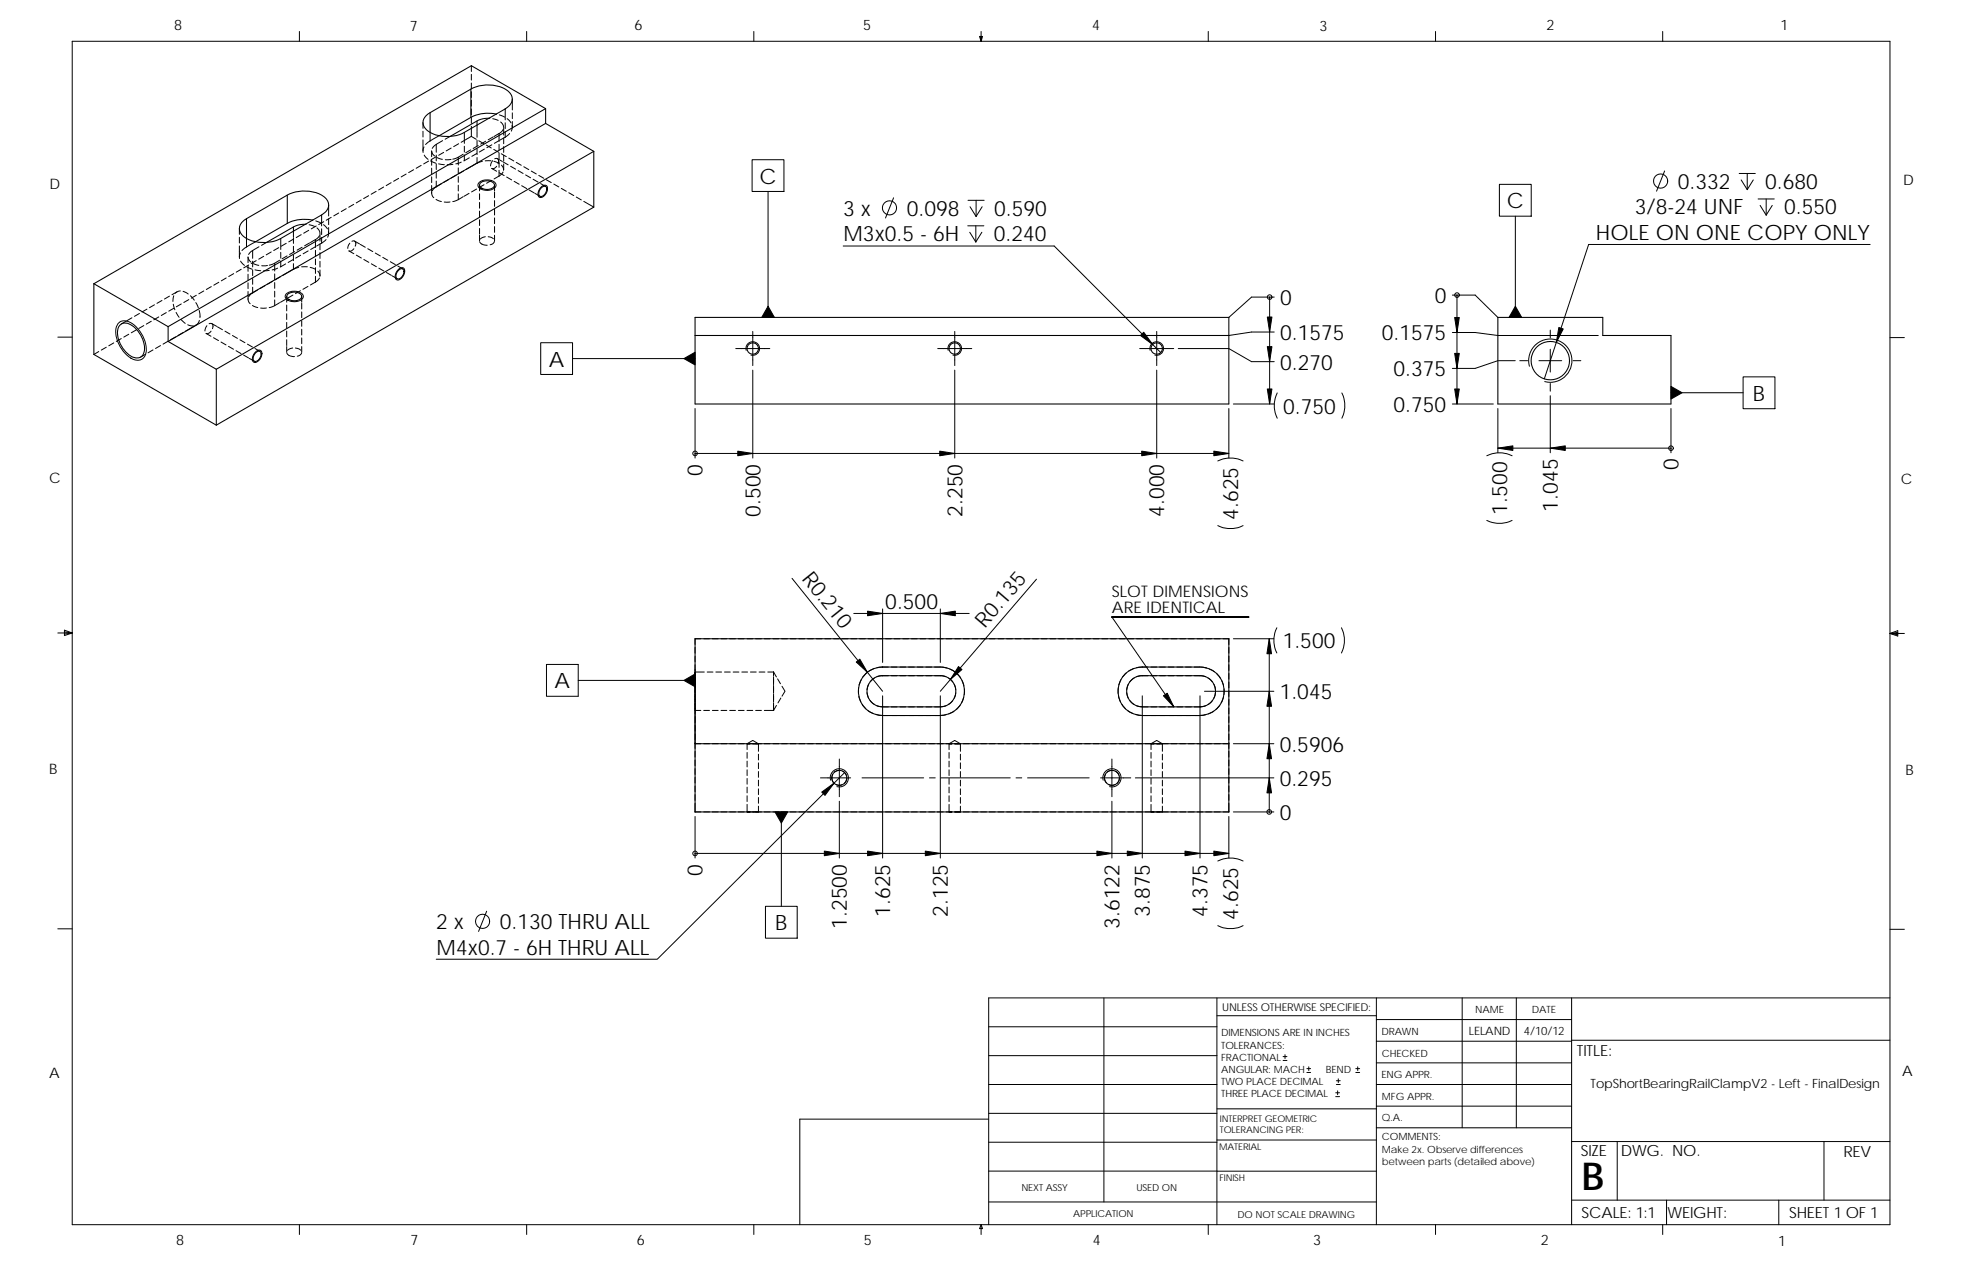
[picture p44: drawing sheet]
<svg xmlns="http://www.w3.org/2000/svg" width="432mm" height="279mm" viewBox="0 0 432 279" stroke-linecap="round" stroke-linejoin="round" font-family="sans-serif">
<defs><g id="words">
<text font-size="8.5" x="348.1" y="261.7">B</text>
<g font-size="4.7">
<text x="167.1" y="40.4">C</text>
<text x="369.3" y="41.6">0.332</text>
<text x="388.5" y="41.6">0.680</text>
<text x="185.6" y="47.4">3 x</text>
<text x="199.6" y="47.4">0.098</text>
<text x="218.8" y="47.4">0.590</text>
<text x="331.6" y="45.8">C</text>
<text x="359.8" y="47.2">3/8-24 UNF</text>
<text x="392.7" y="47.2">0.550</text>
<text x="185.6" y="53">M3x0.5 - 6H</text>
<text x="218.7" y="53">0.240</text>
<text x="351.2" y="52.8">HOLE ON ONE COPY ONLY</text>
<text x="281.7" y="67.1">0</text>
<text x="315.8" y="66.7">0</text>
<text x="281.7" y="74.8">0.1575</text>
<text x="304.1" y="74.9">0.1575</text>
<text x="120.8" y="80.6">A</text>
<text x="281.7" y="81.3">0.270</text>
<text x="306.7" y="82.8">0.375</text>
<text x="385.8" y="88.2">B</text>
<text x="282.4" y="91">0.750</text>
<text x="306.7" y="90.6">0.750</text>
<text x="154.6" y="104.6" transform="rotate(-90 154.6 104.6)">0</text>
<text x="369.4" y="103.5" transform="rotate(-90 369.4 103.5)">0</text>
<text x="167.3" y="113.7" transform="rotate(-90 167.3 113.7)">0.500</text>
<text x="211.8" y="113.7" transform="rotate(-90 211.8 113.7)">2.250</text>
<text x="256.2" y="113.7" transform="rotate(-90 256.2 113.7)">4.000</text>
<text x="331.7" y="113.2" transform="rotate(-90 331.7 113.2)">1.500</text>
<text x="342.9" y="112.5" transform="rotate(-90 342.9 112.5)">1.045</text>
<text x="272.5" y="114.3" transform="rotate(-90 272.5 114.3)">4.625</text>
<text x="176.3" y="127.3" transform="rotate(51 176.3 127.3)">R0.210</text>
<text x="194.8" y="133.9">0.500</text>
<text x="216.7" y="138.4" transform="rotate(-49 216.7 138.4)">R0.135</text>
<text x="282.3" y="142.6">1.500</text>
<text x="122" y="151.4">A</text>
<text x="281.6" y="153.8">1.045</text>
<text x="281.6" y="165.4">0.5906</text>
<text x="281.6" y="172.9">0.295</text>
<text x="281.6" y="180.4">0</text>
<text x="154.6" y="192.7" transform="rotate(-90 154.6 192.7)">0</text>
<text x="195.9" y="201.7" transform="rotate(-90 195.9 201.7)">1.625</text>
<text x="208.6" y="201.7" transform="rotate(-90 208.6 201.7)">2.125</text>
<text x="253.1" y="201.7" transform="rotate(-90 253.1 201.7)">3.875</text>
<text x="265.8" y="201.7" transform="rotate(-90 265.8 201.7)">4.375</text>
<text x="272.5" y="202.4" transform="rotate(-90 272.5 202.4)">4.625</text>
<text x="96" y="204.4">2 x</text>
<text x="110" y="204.4">0.130 THRU ALL</text>
<text x="170.6" y="204.7">B</text>
<text x="186.4" y="204.3" transform="rotate(-90 186.4 204.3)">1.2500</text>
<text x="246.4" y="204.3" transform="rotate(-90 246.4 204.3)">3.6122</text>
<text x="96.1" y="210">M4x0.7 - 6H THRU ALL</text>
</g>
<g font-size="3.5">
<text x="244.7" y="131.4">SLOT DIMENSIONS</text>
<text x="244.7" y="135">ARE IDENTICAL</text>
</g>
<g font-size="3.4">
<text x="347" y="232.3">TITLE:</text>
<text x="347.9" y="254.3">SIZE</text>
<text x="356.7" y="254.3">DWG. NO.</text>
<text x="405.7" y="254.4">REV</text>
<text x="348.1" y="267.9">SCALE: 1:1</text>
<text x="367" y="268">WEIGHT:</text>
<text x="393.8" y="267.9">SHEET 1 OF 1</text>
</g>
<g font-size="3.2">
<text x="38.3" y="6.7">8</text>
<text x="90.2" y="6.8">7</text>
<text x="139.7" y="6.5">6</text>
<text x="189.9" y="6.5">5</text>
<text x="240.4" y="6.6">4</text>
<text x="290.4" y="6.7">3</text>
<text x="340.4" y="6.6">2</text>
<text x="391.8" y="6.7">1</text>
<text x="10.9" y="41.6">D</text>
<text x="418.9" y="40.7">D</text>
<text x="10.8" y="106.3">C</text>
<text x="418.4" y="106.4">C</text>
<text x="10.8" y="170.2">B</text>
<text x="419.4" y="170.6">B</text>
<text x="10.8" y="237.2">A</text>
<text x="418.6" y="236.8">A</text>
<text x="38.8" y="273.9">8</text>
<text x="90.3" y="273.9">7</text>
<text x="140.2" y="273.8">6</text>
<text x="190.1" y="273.9">5</text>
<text x="240.5" y="273.8">4</text>
<text x="289" y="273.9">3</text>
<text x="339.1" y="273.9">2</text>
<text x="391.4" y="274.2">1</text>
</g>
<text font-size="2.8" x="350.1" y="239.3">TopShortBearingRailClampV2 - Left - FinalDesign</text>
<g font-size="2.5">
<text x="323.3" y="227.6">LELAND</text>
<text x="335.4" y="227.7">4/10/12</text>
</g>
<text font-size="2.4" x="269" y="222.4">UNLESS OTHERWISE SPECIFIED:</text>
<g font-size="2.2">
<text x="304" y="227.7">DRAWN</text>
<text x="324.7" y="222.9">NAME</text>
<text x="337.2" y="222.9">DATE</text>
<text x="268.8" y="228">DIMENSIONS ARE IN INCHES</text>
<text x="268.8" y="230.7">TOLERANCES:</text>
<text x="268.8" y="233.3">FRACTIONAL</text>
<text x="304.1" y="232.6">CHECKED</text>
<text x="268.8" y="236">ANGULAR: MACH</text>
<text x="268.8" y="238.6">TWO PLACE DECIMAL</text>
<text x="291.8" y="236">BEND</text>
<text x="304" y="237.2">ENG APPR.</text>
<text x="268.8" y="241.3">THREE PLACE DECIMAL</text>
<text x="304.1" y="242">MFG APPR.</text>
<text x="304.1" y="246.7">Q.A.</text>
<text x="304.1" y="250.9">COMMENTS:</text>
<text x="304.1" y="253.6">Make 2x. Observe differences</text>
<text x="304.1" y="256.2">between parts (detailed above)</text>
</g>
<g font-size="2.1">
<text x="224.8" y="262">NEXT ASSY</text>
<text x="250.1" y="262">USED ON</text>
<text x="236.2" y="267.8">APPLICATION</text>
<text x="272.4" y="267.9">DO NOT SCALE DRAWING</text>
</g>
<g font-size="2">
<text x="268.5" y="249.4">TOLERANCING PER:</text>
<text x="268.5" y="246.8">INTERPRET GEOMETRIC</text>
<text x="268.3" y="252.9">MATERIAL</text>
<text x="268.4" y="259.7">FINISH</text>
</g>
</g></defs>
<g fill="none" stroke="#000" stroke-width=".22">
<path d="M15.9 9.1h400v260.3h-400zM65.9 6.9v2.2M103.7 14.5v1.2M103.7 16.4v1.2M103.7 18.3v1.2M115.9 6.9v2.2M165.9 6.9v2.2M215.6 8h.6l-.3 1.1zM215.7 8l.2 1.1M215.9 6.9v2.2M216 8l-.1 1.1M265.9 6.9v2.2"/>
<path d="M315.9 6.9v2.2M365.9 6.9v2.2M87.7 39.2l-1.1 .7M89.4 38.3l-1.1 .6M91 37.3l-1.1 .7M92.7 36.4l-1.1 .6M93.1 30.8v2.4M93.1 27v1.2M93.1 28.9v1.2M93.3 32.3l-.2 1.2M93.4 34.1l.8 1M94.3 35.4l-1.1 .7"/>
<path d="M94.7 31l-1 .8M94.7 29.1v1.9M94.7 35.4l1.2 .5M95 33.3l.2 .6 .5 .4M95 33.2v1.3M95 35.1v1.3M95 37v1.3M95 38.9v1.3M96 34.5l-1.1 .6M96 31.8v1.7M96 34.1v1.3M96 36v1.3"/>
<path d="M96 37.9v1.3M96 39.8v1.3M96 31.8l-.9 .8M96.2 34.6l1.2 .5M96.5 36l1.3 .2M96.6 29.9l-1.9 1.1M97.4 30.9l-1.4 .8M97.6 33.5l-1.1 .7M98.7 39.5l-1.1 .6M99.1 30l-1.1 .6M99.3 35.1h-1.3M99.3 32.6l-1.1 .6"/>
<path d="M99.7 36.2h-1.3M100.4 38.5l-1.1 .7M100.9 34.6v1.7M100.9 36.9v1.3M100.9 38.8v1.3M100.9 31.6l-1.1 .7M101.5 35.7l-1.2 .3M101.9 33.9l-1.5 .9-.7 .2M102 37.6l-1.1 .6M102.2 29.1v2.4M102.2 32.2v1.2M102.2 34.1l-.1 1.3"/>
<path d="M103.3 34.7l-1.1 .6M103.6 33l-1.1 .6M103.7 36.6l-1.1 .7M103.7 30l-2.2 1.3M103.7 27.8v2.2l1.1 .6M103.7 20.2v1.2M103.7 22.1v1.2M103.7 24v1.3M103.7 25.9v1.3M104.9 33.8l-1.1 .6M105 35.9l-1.1 .7M105 34.6v1.3l1.2-.4"/>
<path d="M105 27.5v1.3M105 28.9v1.3M105 30.8v1.3M105 32.7v1.3M105.2 32l-1.1 .7M105.4 31l1.1 .6M106.6 32.8l-1.1 .6M106.9 31.1l-1.1 .6M107 31.9l1.1 .7M107.6 26h.2M108.1 35.4h-1.3M108.2 39.7l-1.1 .6"/>
<path d="M108.2 37.1l1.1 .6M108.2 31.9l-1.1 .6M108.4 35.3l-.4 1.2M108.4 26.1l1.2 .4M108.5 30.1l-1.1 .7M108.7 32.9l1.1 .6M108.7 35.5l1.2 .4M108.9 34.9a.66 .66 0 0 1 .8 .3 .66 .66 0 0 1-.1 .8M109.2 25.1h.1M109.3 36.6l-.5 .4h-.6M109.5 34.9l1.1 .6M109.8 29.4l-1.1 .6"/>
<path d="M109.8 29.4v1.7M109.8 38.7l-1.1 .7M109.8 31.7v1.3M109.8 33.7v1.2M109.8 35.6v1.2M109.8 37.5v1.2M109.9 38l1.1 .6M109.9 30.9l-1.1 .6M109.9 25.3l1.2 .5M110.2 26.8l.4 .5 .2 .6M110.3 33.8l1.1 .7M110.4 36.3l.4 .6v.6"/>
<path d="M110.7 37.8l-.9 .9M110.7 28.5l-.9 .9M110.7 35.6l1.1 .7M110.8 28v1.7M110.8 30.4v1.2M110.8 32.3v1.2M110.8 34.2v1.2M110.8 36.1v1.2M111.2 30.2l-1.1 .6M111.2 24v2.4M111.2 27v1.3M111.2 28.9v1.3"/>
<path d="M111.5 38.9l1.1 .7M111.6 26.1l.9 .9M112 34.8l1.1 .6M112.1 29.4l-.9 .8M112.4 36.6l1.1 .6M112.7 27.6l.1 .4-.3 .9M112.8 21.8v2.4M112.8 24.8v1.3M112.8 26.7v1.3M113.2 39.9l1.1 .6M113.6 35.7l1.1 .7M114 37.5l1.1 .7"/>
<path d="M115.3 36.7l1.1 .6M115.7 38.5l1.1 .6M116.9 37.6l1.1 .7M117.3 39.4l1.1 .7M118.6 38.6l1.1 .6M120.2 39.5l1.1 .7M165.5 35.1h7v7h-7zM366.4 37.6l-1.8 4.5M382.8 38.2h3.5M383.2 39.6l1.3 2.1M384.5 38.2v3.5M385.9 39.6l-1.4 2.1"/>
<path d="M52.7 50.3v1.3M52.7 52.2v1.3M52.7 54.1v2.4M52.9 55.6l-.2 1.3M53 57.4l.8 1M53.1 59.2l-1.1 .7M54.3 54.3l-1 .8M54.3 52.5v1.8M54.3 58.7l1.2 .5M54.6 56.6l.2 .6 .4 .5M54.6 56.5v1.3M54.6 58.4v1.3"/>
<path d="M54.7 58.3l-1.1 .6M55.6 55.1l-.9 .9M55.6 55.1v1.7M55.6 57.5v1.2M55.6 59.4v1.2M55.8 58l1.2 .4M56.1 59.4l1.3 .2M56.2 53.2l-1.9 1.1M56.4 57.3l-1.1 .7M57 54.3l-1.4 .8M58 56.4l-1.1 .6M58.7 53.3l-1.1 .7"/>
<path d="M58.9 58.4l-1.3 .1M59.3 59.5l-1.3 .1M59.7 55.4l-1.1 .7M60.5 57.9v1.7M61.1 59l-1.2 .4M61.3 54.5l-1.1 .6M61.5 57.3l-1.5 .8-.8 .2M61.8 57.4l-.1 1.3M61.8 52.5v2.4M61.8 55.5v1.3M62.9 58.1l-1.1 .6M63 53.5l-1.1 .7"/>
<path d="M63.2 56.3l-1.1 .6M63.3 60l-1.1 .6M64.5 57.1l-1.1 .6M64.6 59.2l-1.1 .7M64.6 50.9v1.2M64.6 52.3v1.3M64.6 54.2v1.3M64.6 56.1v1.3M64.6 58v1.3M64.6 52.6l-1.1 .6M64.8 55.4l-1.1 .6M65.7 58.8l-1.1 .5"/>
<path d="M66.2 56.2l-1.1 .6M66.3 51.6l-1.1 .7M66.4 58.7h1.2M66.5 54.4l-1.1 .6M67.2 49.3h.2M67.8 55.2l-1.1 .6M67.9 50.7l-1.1 .6M68 49.4l1.2 .4M68.1 53.4l-1.1 .7M68.3 58.8l1.1 .5M68.8 48.4h.1M69.4 52.7v1.7"/>
<path d="M69.4 55.1v1.2M69.4 57v1.3M69.4 58.9v1.3M69.4 52.7l-1.1 .7M69.5 54.3l-1.1 .6M69.5 48.6l1.2 .5M69.6 49.7l-1.1 .7M69.8 50.1l.4 .5 .2 .6M70 59.6l.4 .7v.5M70.3 51.8l-.9 .9M70.4 51.3v1.7M70.4 53.7v1.2"/>
<path d="M70.4 55.6v1.3M70.4 57.5v1.3M70.4 59.4v1.3M70.8 53.5l-1.1 .6M70.8 52.2v1.3l1-.8M70.8 47.3v2.4M70.8 50.3v1.3M71.2 49.4l.9 1M71.2 48.8l-1.1 .6M72.3 50.9v.8l-.2 .5M72.3 45.1v2.4M72.3 48.2v1.2"/>
<path d="M72.3 50.1v1.2M72.9 47.8l-1.1 .7M74.5 46.9l-1.1 .6M76.2 45.9l-1.1 .6M77 53.5l-.5 1.2M77.4 53.1a.65 .65 0 0 1 .9 .2 .65 .65 0 0 1-.1 .9M77.9 45l-1.1 .6M77.9 54.7l-.5 .5h-.6l1.1 .6M78 53l1.1 .7M78.4 56.1l1.1 .7M79.3 53.8l1.1 .6M79.5 44l-1.1 .6"/>
<path d="M80.1 57.1l1.1 .6M80.9 54.7l1.1 .7M81.1 43.1l-1.1 .6M81.7 58l1.1 .7M82.6 55.7l1.1 .6M82.8 42.1l-1.1 .6M83.4 59l1.1 .6M84.2 56.6l1.1 .7M84.4 41.1l-1.1 .7M85 59.9l1.1 .7M85.9 57.6l1.1 .6M86.1 40.2l-1.1 .6"/>
<path d="M87.5 58.5l1.1 .7M87.7 59.3a.77 .77 0 0 1 1-.4 .77 .77 0 0 1 .3 1 1.87 1.87 0 0 1-1.6 1.7 1.27 1.27 0 0 1 0-2zM95 40.8v1.7M95 42.4l.1 .5 .4 .6M96 43.9l1.1 .4M96 41.1l-.9 .9M97.1 40.4l-1.1 .7M99 44.4h-1.2M100.9 43.9l-1.2 .4M100.9 40.7v1.3M100.9 42.7v1.2M101.9 43.3l-1 .6"/>
<path d="M103.2 42.5l-1.1 .7M104.9 41.6l-1.1 .6M105.4 40.2a2.59 2.59 0 0 1 3.8 .4 1.56 1.56 0 0 1-1.9 1.3 1.77 1.77 0 0 1-2.1-1.2zM105.5 51.8v1.2M105.5 40.7v1.3M105.5 42.6v1.3M105.5 44.5v1.3M105.5 46.4v1.3M105.5 48.3v1.3M105.5 50.2v1.3M105.6 53.2l.7 .6 .9 .2M106.5 40.6l-1.1 .7"/>
<path d="M106.8 52.1l-1.1 .5M107.4 52.1l.8 .2 .4 .2M108.8 53.1l-.4 .6-.5 .1M108.8 40.7v1.3M108.8 42.2v1.3M108.8 44.1v1.3M108.8 46v1.3M108.8 47.9v1.3M108.8 49.8v1.3M108.8 51.8v1.2M114.8 40.9l1.1 .6M116.5 41.8l1.1 .6"/>
<path d="M117.7 42.5l1.1 .7M119 40.4l1.1 .6M119.1 41.2a.77 .77 0 0 1 1-.4 .77 .77 0 0 1 .4 1 1.68 1.68 0 0 1-1.8 1.6 1.69 1.69 0 0 1 .4-2.2zM121.9 40.5l1.1 .6M123.5 41.4l1.1 .7M125.2 42.4l1.1 .6M126.8 43.3l1.1 .7M128.5 44.3l2.2 1.3M169 42.1v27.7M185.6 54.1h46.4l23.5 23.5M196.7 43.5l-1.8 4.5M213 49.7h3.5"/>
<path d="M213 44.1h3.6M213.4 51.1l1.4 2.1M213.5 45.5l1.3 2.1M214.8 49.7v3.5M214.8 44.1v3.5M216.1 51.1l-1.3 2.1M216.2 45.5l-1.4 2.1M330 40.6h7v7h-7zM333.5 47.6v22.2M386.9 43.8h3.6M387.4 45.2l1.3 2.1M388.7 43.8v3.5"/>
<path d="M390 45.2l-1.3 2.1M411.6 53.8h-62l-9.7 29.6M12.7 74.2h3.2M21.7 77.3l-1 .7M23.4 76.4l-1.1 .6M25 75.4l-1.1 .7M26.2 70.9a3 3 0 0 1 3.8 1.1 6.8 6.8 0 0 1 2.1 5.8 2 2 0 0 1-3.3 1 7 7 0 0 1-3.1-7zM26.7 74.5l-1.1 .6M27.8 70.6l-1.1 .7M28.3 73.5l-1.1 .7M29 69.9l-1.1 .6M30 72.6l-1.1 .6"/>
<path d="M30.7 69l-1.1 .6M31.6 71.6l-1.1 .7M32 77.9l-1.1 .7M32.3 68l-1.1 .6M33.3 70.7l-1.1 .6M33.7 77l-1.1 .6M34 67.1l-1.1 .6M34.9 69.7l-1.1 .7M35.3 76l-1.1 .7M35.6 66.1l-1.1 .6M36.6 68.8l-1.1 .6M37 75.1l-1.1 .6"/>
<path d="M37.3 65.2l-1.1 .6M38.1 66.9l.4 1.3M38.2 67.8l-1.1 .7M38.2 65.1l-.1 1.2M38.6 74.1l-1.1 .7M38.8 68.7l.6 1.1M38.9 64.2l-1.1 .6M39.7 64l-.6 .1-.5 .4M39.8 70.3l1 .8M39.9 66.9l-1.1 .6M40.3 73.2l-1.1 .6M40.3 64.1l1.1 .6"/>
<path d="M41.3 71.4l1.3 .3M41.6 65.9l-1.2 .6M41.9 65.1l.9 .9M41.9 72.2l-1.1 .7M43.1 66.6l.5 1.1M43.1 71.5l-1 .6M43.2 65l-1.1 .6M43.8 68.3l.2 1.6M43.9 70.5l-.3 .7-.4 .3M44.9 64l-1.1 .6M45.5 71.6l-.4 1.2M46 71.2a.66 .66 0 0 1 .9 .2 .66 .66 0 0 1-.1 .9"/>
<path d="M46.4 72.9l-.5 .4h-.5l1 .7M46.5 63.1l-1.1 .6M46.6 71.2l1.1 .6M47 74.3l1.1 .6M47.9 71.9l1.1 .6M48.2 62.1l-1.1 .6M48.6 75.2l1.1 .7M49.5 72.9l1.1 .6M49.8 61.2l-1.1 .6M50.3 76.2l1.1 .6M51.2 73.8l1.1 .6M51.4 60.2l-1.1 .6"/>
<path d="M51.9 77.2l1.1 .6M52.8 74.8l1.1 .6M53.6 78.1l1.1 .6M54.5 75.7l1.1 .6M54.6 65.7l.1 .6 .4 .5M54.6 64.1v1.7M54.6 60.3v1.3M54.6 62.2v1.3M54.9 78.8l1.1 .7M55.6 67.2l1.1 .5M55.6 64.5l-.9 .8M55.6 61.3v1.2"/>
<path d="M55.6 63.2v1.3M56.1 76.7l1.1 .6M56.5 77.2a.72 .72 0 0 1 .9-.1 .72 .72 0 0 1 .2 1 1.87 1.87 0 0 1-1.6 1.6 1.27 1.27 0 0 1 0-2zM56.7 63.8l-1.1 .7M58.3 62.8l-1.1 .7M58.6 67.8h-1.2M60 61.9l-1.1 .6M60.5 66v1.2l-1.3 .5M60.5 60.3v1.2M60.5 62.2v1.2M60.5 64.1v1.2M61.5 66.6l-1.1 .6"/>
<path d="M61.6 60.9l-1.1 .7M62.8 65.9l-1.1 .6M63 64.7a2.61 2.61 0 0 1 3.7 .3 1.56 1.56 0 0 1-1.8 1.4 1.73 1.73 0 0 1-2.1-1.2zM63.1 76.2v1.3M63.1 65.2v1.3M63.1 67.1v1.3M63.1 69v1.3M63.1 70.9v1.3M63.1 72.8v1.3M63.1 74.7v1.3M63.1 77.7l.5 .5 1.2 .2M64.4 76.6l-1.1 .5"/>
<path d="M64.5 64.9l-1.1 .7M65 76.6l.8 .2 .4 .2M66.1 64l-1.1 .6M66.4 77.6l-.4 .5-.6 .3M66.4 65.2v1.3M66.4 66.7v1.3M66.4 68.6v1.3M66.4 70.5v1.3M66.4 72.4v1.3M66.4 74.3v1.3M66.4 76.2v1.3M67.8 63l-1.1 .6"/>
<path d="M69.4 62.1l-1.1 .6M69.4 60.8v1.3M70.3 61.2l-.9 .9M86.3 60.7l1.1 .6M119 75.4h7v7h-7zM126 78.9h27M161.9 76.7h7.5M164.2 77.1a1.51 1.51 0 0 1 1.3-1.9 1.51 1.51 0 0 1 1.7 1.6 1.51 1.51 0 0 1-1.9 1.3M165.7 72.9v7.5M206.4 76.7h7.5M208.7 77.1a1.51 1.51 0 0 1 1.3-1.9 1.51 1.51 0 0 1 1.6 1.6 1.51 1.51 0 0 1-1.9 1.3M210.1 72.9v7.5"/>
<path d="M250.8 76.7h7.5M253.1 77.1a1.51 1.51 0 0 1 1.3-1.9 1.51 1.51 0 0 1 1.7 1.6 1.51 1.51 0 0 1-1.9 1.3M254.6 72.9v7.5M259.3 76.7h11.1l5 2.9h5M279.4 65.4h.1M279.4 65.4v23.5M280.4 65.4h-5l-5 4.4M280.4 73h-5l-5 .8M319.6 73.2h5.1l4.9 .6h22.1M319.6 64.9h5.1l4.9 4.9M320.7 64.9h.1M320.7 64.9v24"/>
<path d="M333.5 79.4h-3.9l-4.9 1.6h-5.1M334.5 79.4h1.7M338.7 79.4h5M341.2 72.6v1.7M341.2 76.8v5.1M346.2 79.4h1.7M415.9 74.3h3.2M153 99.8h.1M153 89.9v10.9M153 99.8h117.4M165.7 81.4v19.4M210.1 81.4v19.4"/>
<path d="M254.6 81.4v19.4M270.4 89.9v10.9M271.4 88.9h9M281.1 86.4a6.2 6.2 0 0 0 0 5.6M295.3 86.4a6.2 6.2 0 0 1 0 5.6M319.6 88.9h9.1M329.6 89.9v9.7M329.6 98.6h38.1M336.6 80.6a4.8 4.8 0 0 1 4.2-6 4.8 4.8 0 0 1 5.1 5.2 4.8 4.8 0 0 1-5.9 4.1M341.2 84.3v1.8M341.2 87.1v12.5M367.7 98.6h.1"/>
<path d="M367.7 89.9v9.7M367.7 86.4h15.9M383.6 82.9h7v7h-7zM268 115.6a6.2 6.2 0 0 0 5.6 0M268 101.4a6.3 6.3 0 0 1 5.6 0M327.2 114.5a6.2 6.2 0 0 0 5.6 0M327.2 100.3a6.2 6.2 0 0 1 5.6 0M12.7 139.3h3.2M14.2 138.6l1.7 .7-1.7 .5zM14.2 139l1.7 .3M15.9 139.3l-1.7 .2M174.3 127.2l19.9 24.9"/>
<path d="M187.9 135h25.4M194.2 134v11.7M206.9 134v11.7M228.1 127.4l-21.2 24.7M244.7 135.7h30.1M274.8 135.7h-30.1h30.1M274.8 135.7h-30.1h30.1h-30.1l13.6 19.8M281 138.1a6.2 6.2 0 0 0 0 5.6M295.2 138.1a6.2 6.2 0 0 1 0 5.6M415.9 139.4h3.2M415.9 139.4l1.8-.7v1.2zM415.9 139.4l1.8 .2"/>
<path d="M417.7 139.1l-1.8 .3M120.3 146.2h7v7h-7zM127.3 149.7h25.7M153 142.4v1.3M153 144.3v1.3M153 146.2v18.5M153 147.8h2M153 155v1.3h1.2M153 153.1v1.3M153 151.2v1.3M153 149.3v1.3M153 148.3v-.5v.9"/>
<path d="M153 148.9v1.3M153 150.8v1.3M153 152.7v1.3M153 154.6v1.3M154.2 140.5h-1.2v1.3M154.9 140.5h1.2M154.9 156.3h1.2M155.6 147.8h1.3M156.8 140.5h1.3M156.8 156.3h1.3M157.5 147.8h1.3M158.7 140.5h1.3"/>
<path d="M158.7 156.3h1.3M159.4 147.8h1.3M160.6 140.5h1.3M160.6 156.3h1.3M161.4 147.8h1.2M162.5 140.5h1.3M162.5 156.3h1.3M163.3 147.8h1.2M164.4 140.5h1.3M164.4 156.3h1.3M165.2 147.8h1.2M166.3 140.5h1.3"/>
<path d="M166.3 156.3h1.3M167.1 147.8h1.2M168.2 140.5h1.3M168.2 156.3h2M169 147.8h1.2l.7 1.1M170.1 140.5h1.3M170.2 155.1v1.2M170.2 153.2v1.2M170.2 151.3v1.2M170.2 149.4v1.2M170.2 148.3v-.5v.9M170.2 148.9v1.3"/>
<path d="M170.2 150.8v1.3M170.2 152.7v1.3M170.2 154.6v1.3M170.2 156.3h.1M170.9 155.2l-.7 1.1M171.1 149.4l.7 1M171.9 153.6l-.7 1M172 140.5h1.3M172.1 151l.7 1.1-.7 1.1M173.9 140.5h1.3M175.8 140.5h1.3M177.7 140.5h1.3"/>
<path d="M179.6 140.5h1.3M181.5 140.5h1.3M183.5 140.5h1.2M185.4 140.5h1.2M187.3 140.5h1.2M189 151.3l-.1 1.3M189 153.2l.4 1.2M189.2 140.5h1.2M189.6 149.5l-.5 1.2M189.8 154.9l.8 1M190.8 148l-.9 1M190.8 152.4l.4 1.2"/>
<path d="M191 156.3l1.2 .7M191.1 140.5h1.2M191.2 150.5l-.4 1.2M191.5 154.1l.9 .9M192.4 147.1l-1.2 .6M192.4 149.1l-.9 .9M192.7 157.2l1.3 .2M193 140.5h1.2M193 155.3l1.2 .2h1.3M194.2 157.4h1.3M194.2 146.7h.1M194.2 153.1v35.7"/>
<path d="M194.9 140.5h1.3M195.5 148.7h-1.8l-.7 .2M195.5 146.7l-2.5 .2M196.2 148.7h1.2M196.2 155.5h1.2M196.2 146.7h1.2M196.2 157.4h1.2M196.8 140.5h1.3M198.1 148.7h1.2M198.1 155.5h1.2M198.1 146.7h1.2M198.1 157.4h1.2"/>
<path d="M198.7 140.5h1.3M200 148.7h1.2M200 155.5h1.2M200 146.7h1.2M200 157.4h1.2M200.6 140.5h1.3M201.9 148.7h1.2M201.9 155.5h1.2M201.9 146.7h1.2M201.9 157.4h1.2M202.5 140.5h1.3M203.8 148.7h1.2"/>
<path d="M203.8 155.5h1.2M203.8 146.7h1.2M203.8 157.4h1.2M204.4 140.5h1.3M205.7 148.7h1.3M205.7 155.5h1.3M206.3 140.5h1.3M206.9 148.7l1.3 .2M206.9 153.1v35.7M207 146.7h-1.3M207 157.4h-1.3M207.2 146.7l1.2 .2"/>
<path d="M208.2 155.3l-1.3 .2M208.2 157.2l-1.3 .2M208.2 140.5h1.3M208.7 149.2l1 .8M209 147.2l1.1 .6M209.6 154.2l-.9 .8M209.9 156.5l-1.1 .5M210 150.6l.3 1.2M210.1 140.5h1.3M210.3 152.4l-.3 1.2M210.6 148.2l.8 1M211.3 155.2l-.9 .9"/>
<path d="M211.7 149.7l.4 1.2M212 140.5h1.3M212.1 153.4l-.5 1.2M212.2 151.6v1.2M213.9 140.5h1.3M215.8 140.5h1.3M217.7 140.5h1.3M219.6 140.5h1.3M221.6 140.5h1.2M223.5 140.5h1.2M225.4 140.5h1.2M227.3 140.5h1.2"/>
<path d="M229.2 140.5h1.2M231.1 140.5h1.2M233 140.5h1.3M234.9 140.5h1.3M236.8 140.5h1.3M238.7 140.5h1.3M240.6 140.5h1.3M242.5 140.5h1.3M244.4 140.5h1.3M246.1 151.3v1.3M246.2 153.2l.4 1.2M246.3 140.5h1.3"/>
<path d="M246.7 149.5l-.5 1.2M246.9 154.9l.8 1M247.9 148l-.9 1M248 152.4l.3 1.2M248.2 156.3l1.1 .7M248.2 140.5h1.3M248.3 150.5l-.3 1.2M248.6 154.1l1 .9M249.5 147.1l-1.1 .6M249.6 149.1l-.9 .9M249.9 157.2l1.2 .2M250.1 140.5h1.3"/>
<path d="M250.1 155.3l1.3 .2h1.3M251.4 157.4h1.3M251.4 153.1v35.7M252 140.5h1.3M252.7 148.7h-1.9l-.7 .2M252.7 146.7l-2.6 .2M253.3 155.5h1.3M253.3 157.4h1.3M253.3 148.7h1.3M253.3 146.7h1.3M253.9 140.5h1.3M255.2 155.5h1.3"/>
<path d="M255.2 157.4h1.3M255.2 148.7h1.3M255.2 146.7h1.3M255.8 140.5h1.3M257.1 155.5h1.3M257.1 146.7h1.3M257.1 157.4h1.3M257.1 148.7h1.3M257.7 140.5h1.3M259 155.5h1.3M259 146.7h1.3M259 157.4h1.3"/>
<path d="M259 148.7h1.3M259.7 140.5h1.2M260.9 155.5h1.3M260.9 146.7h1.3M260.9 157.4h1.3M260.9 148.7h1.3M261.6 140.5h1.2M262.8 148.7h1.8l.7 .2M263.5 140.5h1.2M264.1 153.1v35.7M264.1 146.7h-1.3M264.3 146.7l1.3 .2"/>
<path d="M265.1 152.1h15.3M265.3 155.3l-1.2 .2h-1.3M265.3 157.2l-2.5 .2M265.4 140.5h1.2M265.9 149.2l.9 .8M266.2 147.2l1.1 .6M266.8 154.2l-.9 .8M267.1 156.5l-1.2 .5M267.1 150.6l.4 1.2M267.3 140.5h1.2M267.5 152.4l-.4 1.2M267.8 148.2l.8 1"/>
<path d="M268.4 155.2l-.8 .9M268.9 149.7l.4 1.2M269.2 140.5h1.2v1.3M269.2 153.4l-.4 1.2M269.4 151.6v1.2M270.4 140.5h.1M270.4 142.4v1.3M270.4 144.3v1.3M270.4 146.2v1.3M270.4 148.1v1.3M270.4 150.1v1.2M270.4 152v1.2"/>
<path d="M270.4 153.9v1.2M270.4 155.8v1.2M270.4 157.7v1.2M270.4 159.6v1.2M271.4 140.5h9M279.3 140.5v38.1M153 163.6h1.2M153 179.6v9.2M153 176.7v1.9h1.2M153 165.3v1.3M153 167.2v1.3M153 169.1v1.3"/>
<path d="M153 171v1.3M153 172.9v1.3M153 174.8v1.3M154.9 163.6h1.2M154.9 178.6h1.2M156.8 163.6h1.3M156.8 178.6h1.3M158.7 163.6h1.3M158.7 178.6h1.3M160.6 163.6h1.3M160.6 178.6h1.3M162.5 163.6h1.3"/>
<path d="M162.5 178.6h1.3M164.4 163.6h1.3M164.4 163.6l1.3-.7 1.2 .7v1.7M164.4 163.6h.7zM164.4 177v1.6h2.5M164.4 163.6v1.3M164.4 165.5v1.3M164.4 167.4v1.3M164.4 169.4v1.2M164.4 171.3v1.2M164.4 173.2v1.2M164.4 175.1v1.2"/>
<path d="M165 178.6h-.6h.7M165.7 163.6h1.2zM165.7 178.6h1.2M166.3 163.6h1.3M166.3 178.6h1.3M166.9 165.9v1.3M166.9 167.8v1.3M166.9 169.7v1.3M166.9 171.6v1.3M166.9 173.5v1.3M166.9 175.5v1.2M166.9 177.4v1.2"/>
<path d="M168.2 163.6h1.3M168.2 178.6h1.3M170.1 163.6h1.3M170.1 178.6h1.3M172 178.6v20.8M172 163.6h1.3M172 178.6h1.3M173.9 163.6h1.3M173.9 178.6h1.3M175.8 163.6h1.3M175.8 178.6h1.3M177.7 163.6h1.3"/>
<path d="M177.7 178.6h1.3M179.6 163.6h1.3M179.6 178.6h1.3M180.6 171.1h6.6M181.5 163.6h1.3M181.5 178.6h1.3M182.8 171.6a2 2 0 0 1 1.8-2.5 2 2 0 0 1 2.1 2.2 2 2 0 0 1-2.5 1.8M183.3 170.3l-.1 .1a1.6 1.6 0 0 0 .3 1.9M183.5 163.6h1.2M183.5 178.6h1.2M184 172.6l.8 .2 .5-.2M184.7 167v8.3"/>
<path d="M184.7 176.3v12.5M184.8 169.5l-1.1 .3M185.4 163.6h1.2M185.4 178.6h1.2M185.4 169.7l.4 .2 .5 .7M185.9 170l-41.2 41h-48.7M186.4 171.2l-.3 .8-.3 .3M187.3 163.6h1.2M187.3 178.6h1.2M189.2 163.6h1.2M189.2 178.6h1.2M189.7 171.1h13.6"/>
<path d="M191.1 163.6h1.2M191.1 178.6h1.2M193 163.6h1.2M193 178.6h1.2M194.9 163.6h1.3M194.9 178.6h1.3M196.8 163.6h1.3M196.8 178.6h1.3M198.7 163.6h1.3M198.7 178.6h1.3M200.6 163.6h1.3M200.6 178.6h1.3"/>
<path d="M202.5 163.6h1.3M202.5 178.6h1.3M204.4 163.6h1.3M204.4 178.6h1.3M204.6 171.1h1.2M206.3 163.6h1.3M206.3 178.6h1.3M207.1 171.1h15.2M208.2 163.6h1.3M208.9 177v1.6M208.9 165.5v1.3M208.9 167.4v1.3"/>
<path d="M208.9 169.4v1.2M208.9 171.3v1.2M208.9 173.2v1.2M208.9 175.1v1.2M208.9 163.6h.6zM209.6 178.6h-1.4M210.1 178.6h1.3zM210.1 163.6h1.3M210.1 163.6h1.3zM210.2 178.6h1.2M211.4 163.6v1.7M211.4 163.6l-1.3-.7-1.2 .7v1.3"/>
<path d="M211.4 165.9v1.3M211.4 167.8v1.3M211.4 169.7v1.3M211.4 171.6v1.3M211.4 173.5v1.3M211.4 175.5v1.2M211.4 177.4v1.2M212 163.6h1.3M212 178.6h1.3M213.9 163.6h1.3M213.9 178.6h1.3M215.8 163.6h1.3"/>
<path d="M215.8 178.6h1.3M217.7 163.6h1.3M217.7 178.6h1.3M219.6 163.6h1.3M219.6 178.6h1.3M221.6 163.6h1.2M221.6 178.6h1.2M223.5 163.6h1.2M223.5 178.6h1.2M223.6 171.1h1.3M225.4 163.6h1.2M225.4 178.6h1.2"/>
<path d="M226.1 171.1h13.6M227.3 163.6h1.2M227.3 178.6h1.2M229.2 163.6h1.2M229.2 178.6h1.2M231.1 163.6h1.2M231.1 178.6h1.2M233 163.6h1.3M233 178.6h1.3M234.9 163.6h1.3M234.9 178.6h1.3M236.8 163.6h1.3"/>
<path d="M236.8 178.6h1.3M238.7 163.6h1.3M238.7 178.6h1.3M240.6 163.6h1.3M240.6 178.6h1.3M242.2 171.1h6.7M242.5 163.6h1.3M242.5 178.6h1.3M242.8 171.6a2 2 0 0 1 1.7-2.5 2 2 0 0 1 2.2 2.2 2 2 0 0 1-2.5 1.8M243.3 170.3l-.1 .1a1.6 1.6 0 0 0 .3 1.9M244.1 172.6l.7 .2 .5-.2M244.4 163.6h1.3"/>
<path d="M244.4 178.6h1.3M244.7 167v8.3M244.7 176.3v12.5M244.8 169.5l-1.1 .3M245.4 169.7l.5 .2 .4 .7M246.3 163.6h1.3M246.3 178.6h1.3M246.4 171.2l-.3 .8-.3 .3M248.2 163.6h1.3M248.2 178.6h1.3M249.9 171.1h30.5M250.1 163.6h1.3"/>
<path d="M250.1 178.6h1.3M252 163.6h1.3M253.3 177v1.6h-1.3M253.3 163.6v1.3M253.3 165.5v1.3M253.3 167.4v1.3M253.3 169.4v1.2M253.3 171.3v1.2M253.3 173.2v1.2M253.3 175.1v1.2M253.3 163.6l1.3-.7 1.2 .7M253.3 163.6h.7z"/>
<path d="M253.9 163.6h1.3M254 178.6h-.7h1.9M254.6 178.6h1.2M254.6 163.6h1.2zM255.8 163.6v1.7M255.8 165.9v1.3M255.8 167.8v1.3M255.8 169.7v1.3M255.8 171.6v1.3M255.8 173.5v1.3M255.8 175.5v1.2M255.8 177.4v1.2"/>
<path d="M255.8 163.6h1.3M255.8 178.6h1.3M257.7 163.6h1.3M257.7 178.6h1.3M259.7 163.6h1.2M259.7 178.6h1.2M261.6 163.6h1.2M261.6 178.6h1.2M263.5 163.6h1.2M263.5 178.6h1.2M265.4 163.6h1.2M265.4 178.6h1.2"/>
<path d="M267.3 163.6h1.2M267.3 178.6h1.2M269.2 163.6h1.3M270.4 179.6v9.2M270.4 176.7v1.9M270.4 161.5v1.3M270.4 163.4v1.3M270.4 165.3v1.3M270.4 167.2v1.3M270.4 169.1v1.3M270.4 171v1.3M270.4 172.9v1.3"/>
<path d="M270.4 174.8v1.3M270.5 178.6h-1.3M271.4 163.6h9M271.4 178.6h9M279.3 178.6h.1M153 187.7h.1M153 187.7h117.4M168.5 199.4h7v7h-7zM268 189.4a6.2 6.2 0 0 1 5.6 0M12.7 204.3h3.2M107.1 200.5l-1.8 4.4M243 219.5v44.9"/>
<path d="M267.8 219.5v49.9M268 203.6a6.2 6.2 0 0 0 5.6 0M302.9 219.5v49.9M321.8 219.5v28.6M333.7 219.5v28.6M345.9 219.5v49.9M415.9 204.4h3.2M415.9 219.5h-198.3v49.9M217.6 238.6h50.2M217.6 232.2h50.2M217.6 225.9h50.2M267.8 223.5h35.1"/>
<path d="M282.4 233.3h.8M282.4 232.5h.8M282.8 232v.9M287.6 235.9h.8M287.6 235.1h.8M288 234.7v.8M294.1 238.6h.9M294.1 237.8h.9M294.4 240v.8M294.5 237.3v.9M298.4 235.9h.8M298.4 235.1h.8"/>
<path d="M298.8 234.7v.8M302.9 238.6h43M302.9 233.8h43M302.9 229.1h43M302.9 224.3h43M345.9 228.9h70M217.6 257.6l85.3 .1M217.6 251.3h50.2M217.6 244.9h50.2M217.6 246.2h-41.6v23.2M267.8 250.8h35.1M267.8 243.9h35.1"/>
<path d="M294 241.3h.8M294 240.4h.8M302.9 248.1h43M302.9 243.4h43M345.9 251.1h70M355.9 251.1v12.9M401.4 251.1v12.9M65.9 269.4v2.2M115.9 269.4v2.2M165.9 269.4v2.2M215.9 269.4l.3 .9h-.6zM215.9 269.4v2.2"/>
<path d="M217.6 264.4h85.3M265.9 269.4v2.2M315.9 269.4v2.2M345.9 264h70M365.9 269.4v2.2M366.8 264v5.4M391.5 264v5.4"/>
<circle cx="365.5" cy="39.8" r="1.56"/>
<circle cx="195.8" cy="45.7" r="1.55"/>
<circle cx="279.4" cy="65.4" r=".51"/>
<circle cx="320.7" cy="64.9" r=".51"/>
<circle cx="153" cy="99.7" r=".51"/>
<circle cx="367.8" cy="98.6" r=".51"/>
<circle cx="279.3" cy="178.6" r=".51"/>
<circle cx="153" cy="187.8" r=".51"/>
<circle cx="106.2" cy="202.7" r="1.56"/>
</g>
<g fill="none" stroke="#000" stroke-width=".23">
<path d="M103.6 19.6v6.2M93.8 25.4l.9-.6 8.9-5.2a7.8 7.8 0 0 1 8.5 .7 2.23 2.23 0 0 1-.9 3.7l-9 5.1a7.8 7.8 0 0 1-8.5-.7 1.98 1.98 0 0 1 .1-3zM94.7 24.8v4.3M103.6 25.8l-7 4.1M105 26.6v.9M107.6 26l-1.2 .1-1 .3-6.3 3.6M109.2 25.1a8.2 8.2 0 0 0-5.6 .7M120.1 27.2l10.6 6.1M120.1 23.9v3.3M120.1 23.9l-16.4-9.4-83 47.9M120.1 27.2l-83.1 47.9M120.1 23.9l-83.1 48"/>
<path d="M130.7 33.3v12.3l-83.1 47.9M130.7 33.3l-83.1 47.9M53.4 48.7l.9-.6 8.9-5.2a7.9 7.9 0 0 1 8.5 .7 2.24 2.24 0 0 1-.9 3.7l-9 5.2a7.9 7.9 0 0 1-8.5-.8 2 2 0 0 1 .1-3zM54.3 48.1v4.4M63.2 49.1l-7 4.1M63.2 42.9v6.2M64.6 49.9v1M67.2 49.3l-1.2 .1-1 .3-6.3 3.6M68.8 48.4a8.4 8.4 0 0 0-5.6 .7M87.7 59.5a.65 .65 0 0 1 .9-.4 .65 .65 0 0 1 .3 .9 1.29 1.29 0 0 1-1.6 1.3l-.2-.4 .1-.6zM105.6 40.4a2.18 2.18 0 0 1 3.2 .1 1.33 1.33 0 0 1-1.8 1.2l-1.2-.5a.65 .65 0 0 1-.2-.8zM119.1 41.3a.65 .65 0 0 1 .9-.3 .65 .65 0 0 1 .3 .9 1.32 1.32 0 0 1-1.5 1.2l-.2-.6z"/>
<path d="M20.7 62.4v15.6l26.9 15.5M20.7 62.4l16.3 9.5M26.5 71.4a2.4 2.4 0 0 1 3.2 .7 5.7 5.7 0 0 1 1.8 5.8 1.95 1.95 0 0 1-3.1 .2 6.2 6.2 0 0 1-2.4-5.8zM37 75.1l10.6 6.1M37 71.9v3.2M56.3 77.6a.65 .65 0 0 1 .9-.3 .65 .65 0 0 1 .2 .9 1.32 1.32 0 0 1-1.5 1.2l-.2-.4 .1-.6zM63.4 64.7a2.22 2.22 0 0 1 3 .3 1.33 1.33 0 0 1-1.8 1.2l-1.2-.5a.67 .67 0 0 1 0-1zM153 69.8h117.4v19.1h-117.4zM153 73.8h117.4M329.6 69.8h23.1v4h15v15.1h-38.1zM47.6 81.2v12.3M153 140.5h117.4v38.1h-117.4z"/>
<path d="M190.8 148a5.8 5.8 0 0 1 3.4-1.3h12.7a5.3 5.3 0 0 1 5.4 5.4 5.3 5.3 0 0 1-5.4 5.3h-12.7a5.4 5.4 0 0 1-5-3.5 5.4 5.4 0 0 1 1.6-5.9zM191.7 149.7l1.1-.8 1.1-.2h13.4l.7 .1a3.5 3.5 0 0 1 1.7 1.3l.4 .7 .3 .9-.2 1.4a3.2 3.2 0 0 1-1.2 1.7l-1.1 .6-1 .1h-12.7l-1-.1-1.4-.9-.9-1.4v-1.8l.2-.6zM248 148a5.8 5.8 0 0 1 3.4-1.3h12.7a5.3 5.3 0 0 1 5.3 5.4 5.3 5.3 0 0 1-5.3 5.3h-12.7a5.4 5.4 0 0 1-5-3.5 5.4 5.4 0 0 1 1.6-5.9zM248.9 149.7l1.1-.8 1-.2h13.5l.6 .1a3.5 3.5 0 0 1 1.8 1.3l.4 .7 .2 .9-.1 1.4a3.5 3.5 0 0 1-1.3 1.8l-1 .5-1 .1h-12.7l-1.1-.2a3 3 0 0 1-1.6-1.1l-.6-1.1-.1-1.4 .2-1zM153 163.6h117.4"/>
<circle cx="165.7" cy="76.7" r="1.25"/>
<circle cx="210.1" cy="76.7" r="1.25"/>
<circle cx="254.6" cy="76.7" r="1.25"/>
<circle cx="341.2" cy="79.3" r="4.2"/>
<circle cx="184.7" cy="171.1" r="1.65"/>
<circle cx="244.7" cy="171.1" r="1.65"/>
</g>
<g fill="#000" stroke="#000" stroke-width=".22">
<path d="M169 67.4l1.4 2.4h-2.8z" fill-rule="evenodd"/>
<path d="M251 73.8l.7-.7 2 2.7z" fill-rule="evenodd"/>
<path d="M278.9 69.7h1l-.5 3.3z" fill-rule="evenodd"/>
<path d="M278.9 76.3h1l-.5 3.3z" fill-rule="evenodd"/>
<path d="M320.1 69.9h1.1l-.5 3.3z" fill-rule="evenodd"/>
<path d="M333.5 67.4l1.4 2.4h-2.8z" fill-rule="evenodd"/>
<path d="M343.1 72.1l.9 .3-1.5 2.9z" fill-rule="evenodd"/>
<path d="M150.5 78.9l2.5-1.4v2.8z" fill-rule="evenodd"/>
<path d="M162.4 99.3l3.3 .5-3.3 .5z" fill-rule="evenodd"/>
<path d="M206.8 99.3l3.3 .5-3.3 .5z" fill-rule="evenodd"/>
<path d="M251.3 99.3l3.3 .5-3.3 .5z" fill-rule="evenodd"/>
<path d="M267.1 99.3l3.3 .5-3.3 .5z" fill-rule="evenodd"/>
<path d="M278.9 85.6h1l-.5 3.3z" fill-rule="evenodd"/>
<path d="M320.1 77.7h1.1l-.5 3.3z" fill-rule="evenodd"/>
<path d="M320.1 85.6h1.1l-.5 3.3z" fill-rule="evenodd"/>
<path d="M329.6 98.6l3.4-.5v1z" fill-rule="evenodd"/>
<path d="M341.2 98.6l3.3-.5v1z" fill-rule="evenodd"/>
<path d="M367.7 85l2.5 1.4-2.5 1.4z" fill-rule="evenodd"/>
<path d="M190.9 134.5l3.3 .5-3.3 .5z" fill-rule="evenodd"/>
<path d="M206.9 135l3.3-.5v1z" fill-rule="evenodd"/>
<path d="M150.5 149.7l2.5-1.4v2.8z" fill-rule="evenodd"/>
<path d="M188.4 145.6l.8-.6 1.7 2.9z" fill-rule="evenodd"/>
<path d="M210.9 146.6l.8 .7-2.5 2.2z" fill-rule="evenodd"/>
<path d="M256.1 153.1l.8-.6 1.4 3z" fill-rule="evenodd"/>
<path d="M279.3 140.5l.5 3.3h-1z" fill-rule="evenodd"/>
<path d="M279.3 152.1l.5 3.3h-1z" fill-rule="evenodd"/>
<path d="M170.6 178.6h2.8l-1.4 2.5z" fill-rule="evenodd"/>
<path d="M180.8 174.3l2.8-2-2 2.7z" fill-rule="evenodd"/>
<path d="M279.3 171.1l.5 3.3h-1z" fill-rule="evenodd"/>
<path d="M279.3 163.6l.5 3.3h-1z" fill-rule="evenodd"/>
<path d="M181.4 187.2l3.3 .5-3.3 .6z" fill-rule="evenodd"/>
<path d="M190.9 187.2l3.3 .5-3.3 .6z" fill-rule="evenodd"/>
<path d="M203.6 187.2l3.3 .5-3.3 .6z" fill-rule="evenodd"/>
<path d="M241.4 187.2l3.3 .5-3.3 .6z" fill-rule="evenodd"/>
<path d="M248.1 187.2l3.3 .5-3.3 .6z" fill-rule="evenodd"/>
<path d="M260.8 187.2l3.3 .5-3.3 .6z" fill-rule="evenodd"/>
<path d="M267.1 187.2l3.3 .5-3.3 .6z" fill-rule="evenodd"/>
</g>
<use href="#words"/>
</svg>
